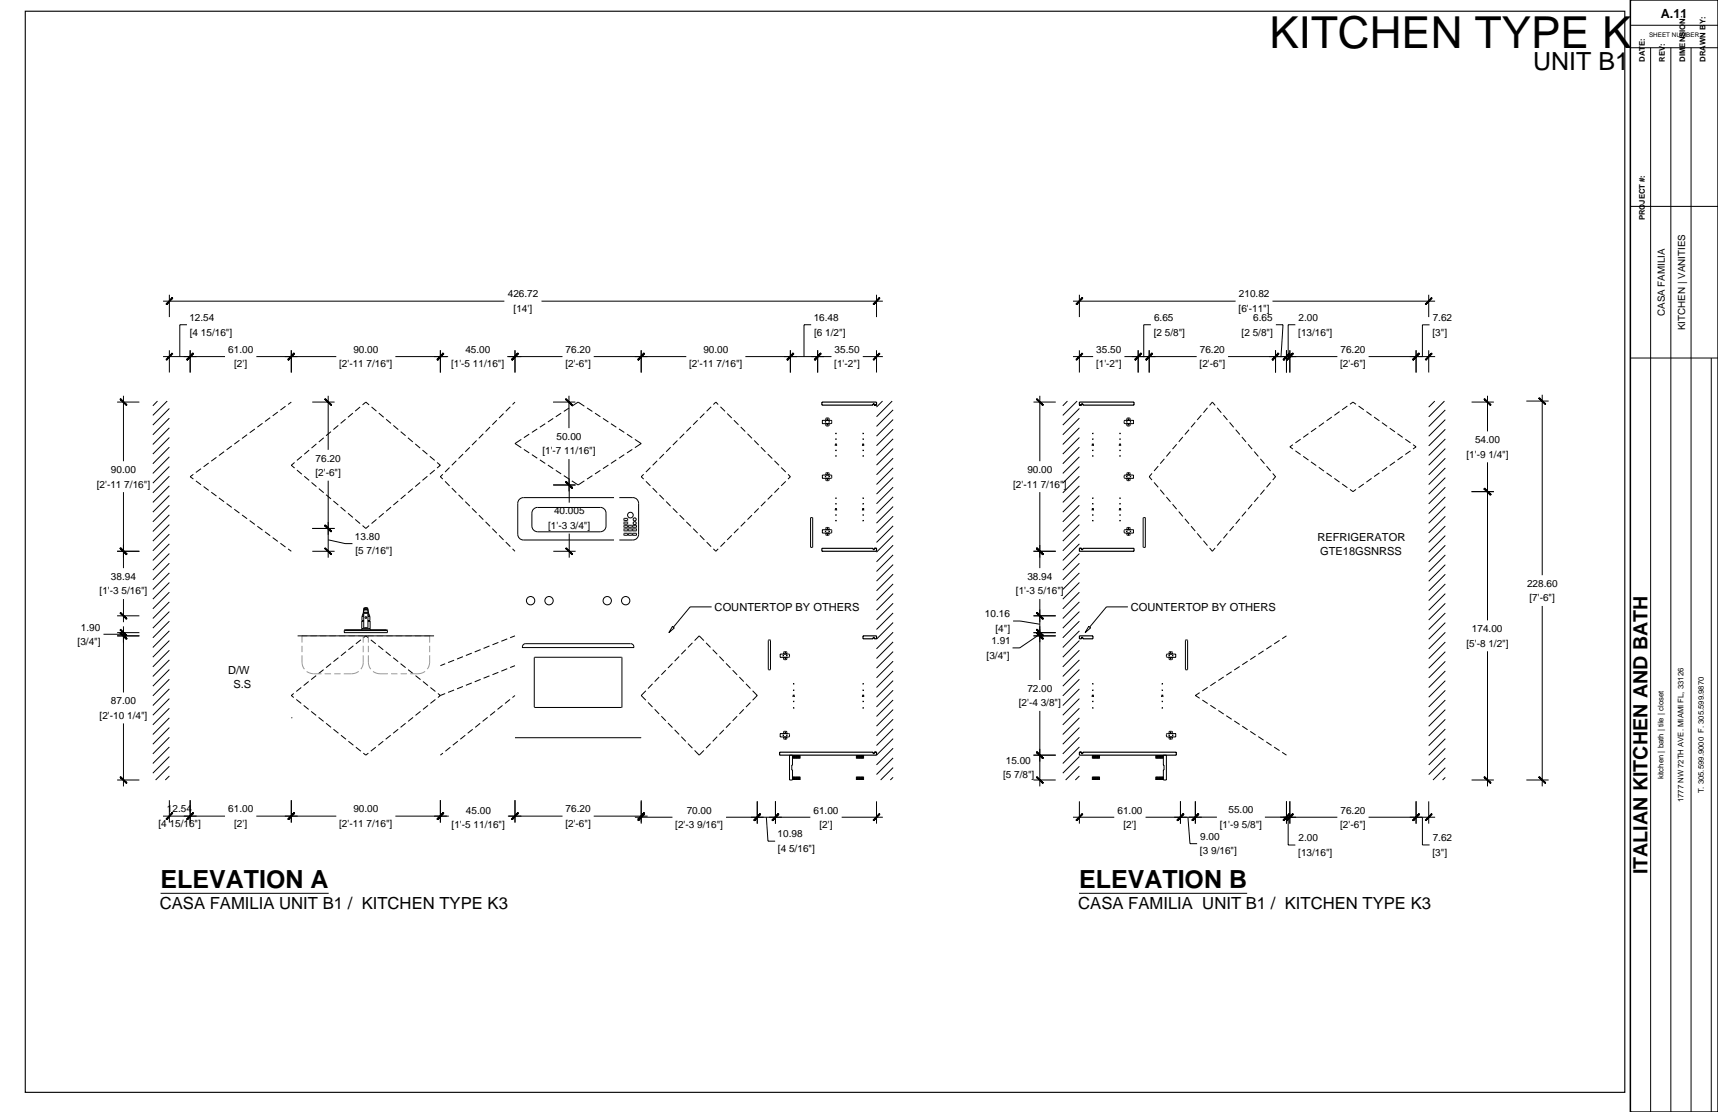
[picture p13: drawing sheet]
<svg xmlns="http://www.w3.org/2000/svg" width="432mm" height="279mm" viewBox="0 0 432 279" stroke-linecap="round" stroke-linejoin="round" font-family="sans-serif">
<defs><g id="words">
<text font-size="11.1" x="319" y="12.1">KITCHEN TYPE K3</text>
<g font-size="6.3">
<text x="385.3" y="17.5">UNIT B1</text>
<text x="40.4" y="223.1">ELEVATION A</text>
<text x="271.2" y="223.1">ELEVATION B</text>
</g>
<text font-size="4.9" x="414.1" y="219.7" transform="rotate(-90 414.1 219.7)">ITALIAN KITCHEN AND BATH</text>
<g font-size="4.2">
<text x="40.2" y="228.3">CASA FAMILIA UNIT B1 / KITCHEN TYPE K3</text>
<text x="271" y="228.3">CASA FAMILIA UNIT B1 / KITCHEN TYPE K3</text>
</g>
<text font-size="3.2" x="417.4" y="4.6">A.11</text>
<g font-size="2.8">
<text x="331.1" y="136">REFRIGERATOR</text>
<text x="331.8" y="139.4">GTE18GSNRSS</text>
<text x="179.6" y="153.5">COUNTERTOP BY OTHERS</text>
<text x="284.2" y="153.5">COUNTERTOP BY OTHERS</text>
<text x="57.4" y="169.4">D/W</text>
<text x="58.7" y="172.8">S.S</text>
</g>
<g font-size="2.5">
<text x="127.6" y="74.7">426.72</text>
<text x="311.4" y="74.7">210.82</text>
<text x="47.6" y="80.6">12.54</text>
<text x="129.1" y="78.4">[14']</text>
<text x="204.5" y="80.6">16.48</text>
<text x="290.1" y="80.6">6.65</text>
<text x="311.3" y="78.4">[6'-11&quot;]</text>
<text x="315" y="80.6">6.65</text>
<text x="326.4" y="80.6">2.00</text>
<text x="360.1" y="80.7">7.62</text>
<text x="418.5" y="79.4" transform="rotate(-90 418.5 79.4)">CASA FAMILIA</text>
<text x="423.5" y="83" transform="rotate(-90 423.5 83)">KITCHEN | VANITIES</text>
<text x="47.7" y="84.3">[4 15/16&quot;]</text>
<text x="57.4" y="88.7">61.00</text>
<text x="88.8" y="88.7">90.00</text>
<text x="117" y="88.7">45.00</text>
<text x="142.2" y="88.7">76.20</text>
<text x="176.8" y="88.7">90.00</text>
<text x="204.6" y="84.3">[6 1/2&quot;]</text>
<text x="209.8" y="88.7">35.50</text>
<text x="275.5" y="88.7">35.50</text>
<text x="290" y="84.3">[2 5/8&quot;]</text>
<text x="301.6" y="88.7">76.20</text>
<text x="312.1" y="84.3">[2 5/8&quot;]</text>
<text x="326.3" y="84.3">[13/16&quot;]</text>
<text x="336.9" y="88.7">76.20</text>
<text x="360" y="84.3">[3&quot;]</text>
<text x="58.9" y="92.3">[2']</text>
<text x="85.2" y="92.3">[2'-11 7/16&quot;]</text>
<text x="113.4" y="92.3">[1'-5 11/16&quot;]</text>
<text x="142.1" y="92.3">[2'-6&quot;]</text>
<text x="173.2" y="92.3">[2'-11 7/16&quot;]</text>
<text x="209.7" y="92.3">[1'-2&quot;]</text>
<text x="275.5" y="92.3">[1'-2&quot;]</text>
<text x="301.5" y="92.3">[2'-6&quot;]</text>
<text x="336.8" y="92.3">[2'-6&quot;]</text>
<text x="139.9" y="110.5">50.00</text>
<text x="370.7" y="111.3">54.00</text>
<text x="27.9" y="118.9">90.00</text>
<text x="79.3" y="119.6">[2'-6&quot;]</text>
<text x="79.3" y="116">76.20</text>
<text x="136.3" y="114.2">[1'-7 11/16&quot;]</text>
<text x="258.2" y="118.9">90.00</text>
<text x="368.6" y="115">[1'-9 1/4&quot;]</text>
<text x="24.3" y="122.5">[2'-11 7/16&quot;]</text>
<text x="254.7" y="122.5">[2'-11 7/16&quot;]</text>
<text x="139.3" y="129.2">40.005</text>
<text x="89.2" y="135.7">13.80</text>
<text x="137.8" y="132.9">[1'-3 3/4&quot;]</text>
<text x="89.3" y="139.3">[5 7/16&quot;]</text>
<text x="25" y="149.3">[1'-3 5/16&quot;]</text>
<text x="27.9" y="145.7">38.94</text>
<text x="255.4" y="149.3">[1'-3 5/16&quot;]</text>
<text x="258.2" y="145.7">38.94</text>
<text x="383.8" y="147.4">228.60</text>
<text x="247.6" y="155.1">10.16</text>
<text x="384.4" y="151.1">[7'-6&quot;]</text>
<text x="20.3" y="158.4">1.90</text>
<text x="249.2" y="161.8">1.91</text>
<text x="250.2" y="158.8">[4&quot;]</text>
<text x="370" y="158.8">174.00</text>
<text x="19.5" y="162.1">[3/4&quot;]</text>
<text x="248" y="165.5">[3/4&quot;]</text>
<text x="368.6" y="162.5">[5'-8 1/2&quot;]</text>
<text x="258.2" y="173.8">72.00</text>
<text x="27.9" y="176.9">87.00</text>
<text x="256.1" y="177.5">[2'-4 3/8&quot;]</text>
<text x="25" y="180.6">[2'-10 1/4&quot;]</text>
<text x="252.8" y="191.9">15.00</text>
<text x="252.1" y="195.6">[5 7/8&quot;]</text>
<text x="39.8" y="207.8">[4 15/16&quot;]</text>
<text x="42" y="204.1">12.54</text>
<text x="57.4" y="204.1">61.00</text>
<text x="58.9" y="207.8">[2']</text>
<text x="85.2" y="207.8">[2'-11 7/16&quot;]</text>
<text x="88.8" y="204.1">90.00</text>
<text x="113.5" y="208">[1'-5 11/16&quot;]</text>
<text x="117.1" y="204.4">45.00</text>
<text x="142.1" y="207.8">[2'-6&quot;]</text>
<text x="142.2" y="204.1">76.20</text>
<text x="169.7" y="208">[2'-3 9/16&quot;]</text>
<text x="172.6" y="204.4">70.00</text>
<text x="204.5" y="204.4">61.00</text>
<text x="206" y="208">[2']</text>
<text x="280.9" y="204.4">61.00</text>
<text x="282.3" y="208">[2']</text>
<text x="306.6" y="208">[1'-9 5/8&quot;]</text>
<text x="308.8" y="204.4">55.00</text>
<text x="336.8" y="208">[2'-6&quot;]</text>
<text x="336.9" y="204.4">76.20</text>
<text x="195.5" y="210.4">10.98</text>
<text x="195.5" y="214.1">[4 5/16&quot;]</text>
<text x="301.6" y="214.7">[3 9/16&quot;]</text>
<text x="301.7" y="211.1">9.00</text>
<text x="326.3" y="215.1">[13/16&quot;]</text>
<text x="326.4" y="211.4">2.00</text>
<text x="360" y="215">[3&quot;]</text>
<text x="360.1" y="211.4">7.62</text>
</g>
<g font-size="1.9">
<text x="413.4" y="15.5" transform="rotate(-90 413.4 15.5)">DATE:</text>
<text x="418.5" y="15.5" transform="rotate(-90 418.5 15.5)">REV:</text>
<text x="423.5" y="15.5" transform="rotate(-90 423.5 15.5)">DIMENSION:</text>
<text x="428.6" y="15.5" transform="rotate(-90 428.6 15.5)">DRAWN BY:</text>
<text x="413.4" y="55.4" transform="rotate(-90 413.4 55.4)">PROJECT #:</text>
<text x="418.1" y="195.8" transform="rotate(-90 418.1 195.8)">kitchen | bath | tile | closet</text>
<text x="423.2" y="201.6" transform="rotate(-90 423.2 201.6)">1777 NW 72TH AVE. MIAMI FL, 33126</text>
<text x="428.2" y="199.3" transform="rotate(-90 428.2 199.3)">T. 305.599.9000 F. 305.599.9870</text>
</g>
<text font-size="1.6" x="414.5" y="9.2">SHEET NUMBER</text>
</g></defs>
<g fill="none" stroke="#000" stroke-width=".25">
<path d="M41 75.7h85.8M42.6 74.1v5.6M136.1 75.7h85.8M220.3 74.1v5.6M269.7 75.7h40.9M271.3 74.1v5.6M319.8 75.7h40.9M359.1 74.1v5.6M31 99.4v16.5M41 89.6h15.6M42.6 88v5.6M47 81.6h-1.8v8"/>
<path d="M47.8 88v5.6M64.4 89.6h20.1M73.2 88v5.6M82.5 99.4v13.6M99.4 89.6h13.2M110.7 88v5.6M127.5 89.6h13.9M129.4 88v5.6M143 99.4v8.2M149.2 89.6h23.3M161.2 88v5.6M187.3 89.6h21.7"/>
<path d="M198.6 88v5.6M203.9 81.6h-1.8v8M205.5 88v5.6M216.9 89.6h5M220.3 88v5.6M261.3 99.4v16.5M269.7 89.6h5M271.3 88v5.6M282.6 89.6h18.2M286.1 88v5.6M288.8 88v5.6M289.3 81.6h-1.8v8"/>
<path d="M308.7 89.6h27.4M320.6 88v5.6M320.7 81.6h1.8l-.5 8M323.3 88v5.6M324.2 88v5.6M325.6 81.6h-1.8v8M344 89.6h16.7M355.9 88v5.6M359.1 88v5.6M359.3 81.6h-1.8v8M373.9 99.4v9M387.6 99.2v45.3"/>
<path d="M29.4 101h5.6M39.6 100.8l-1.2 1.2M42 100.8l-3.6 3.6M42.6 102.6l-4.2 4.2M42.6 105.1l-4.2 4.1M42.6 107.5l-4.2 4.2M42.6 109.9l-4.2 4.2M42.6 112.4l-4.2 4.1M42.6 114.8l-4.2 4.2M42.6 117.2l-4.2 4.2M42.6 119.7l-4.2 4.1M48.6 119.2l-.8 .6 .8 .6"/>
<path d="M50.5 117.8l-1.3 .9M52.5 116.3l-1.3 1M54.4 114.9l-1.3 1M56.3 113.5l-1.3 .9M58.3 112.1l-1.3 .9M60.2 110.6l-1.3 1M62.1 109.2l-1.3 1M64.1 107.8l-1.3 .9M66 106.4l-1.3 .9M67.9 104.9l-1.3 1M69.8 103.5l-1.3 1M71.8 102.1l-1.3 .9"/>
<path d="M73.2 101l-.8 .6M74 116.2l-.8 .7 .8 .7M74.6 118.1l1.3 1M75.9 114.7l-1.3 1M76.5 119.7l1.2 1M77.7 113.1l-1.2 1M78.5 101h5.6M79.5 111.5l-1.2 1.1M81.4 110l-1.3 1M83.2 108.5l-1.2 1M85 106.9l-1.2 1M86.8 105.3l-1.2 1.1"/>
<path d="M88.7 103.8l-1.2 1M90.5 102.3l-1.2 1M91.1 101.7l.8-.7 .9 .7M93.4 102.3l1.2 1M95.2 103.8l1.2 1M97 105.3l1.3 1.1M98.9 106.9l1.2 1M100.7 108.5l1.2 1M102.5 110l1.3 1M104.4 111.5l1.2 1.1M106.2 113.1l1.2 1M107.4 119.7l-1.2 1"/>
<path d="M108 114.7l1.3 1M109.3 118.1l-1.3 1M109.9 116.2l.8 .7-.8 .7M111.3 119.2l-.6 .6 .6 .6M113 117.5l-1.1 1.1M114.7 115.8l-1.1 1.1M116.4 114.1l-1.1 1.1M118.1 112.4l-1.2 1.1M119.8 110.7l-1.2 1.1M121.5 109l-1.1 1.1M123.2 107.3l-1.2 1.1M124.9 105.6l-1.2 1.1"/>
<path d="M126.6 103.9l-1.2 1.1M128.3 102.2l-1.2 1.1M129.4 101l-.6 .6M131 110.4l-1.6 1 1.6 1.1M131.7 112.9l1.3 .9M133 109.1l-1.3 .9M133.7 114.2l1.3 .9M135 107.8l-1.3 .8M135.7 115.5l1.3 .9M137 106.5l-1.3 .8M137.7 116.9l1.3 .9M139 101h5.6"/>
<path d="M139 105.1l-1.3 .9M139.7 118.2l1.3 .9M141 103.8l-1.3 .9M141.7 119.5l1.3 .9M143 115.3v8.2M143 102.5l-1.3 .9M143.7 102.1l1.6-1.1 1.6 1.1M147.6 102.5l1.3 .9M148.9 119.5l-1.3 .9M149.6 103.8l1.3 .9M150.9 118.2l-1.3 .9M151.6 105.1l1.3 .9"/>
<path d="M152.9 116.9l-1.3 .9M153.6 106.5l1.3 .8M154.9 115.5l-1.3 .9M155.6 107.8l1.3 .8M156.9 114.2l-1.3 .9M157.6 109.1l1.3 .9M158.9 112.9l-1.3 .9M159.6 110.4l1.6 1-1.6 1.1M161.8 119.2l-.6 .6 .6 .6M163.5 117.5l-1.2 1.1M165.2 115.8l-1.2 1.1M166.9 114.1l-1.2 1.1"/>
<path d="M168.6 112.4l-1.2 1.1M170.3 110.7l-1.2 1.1M172 109l-1.2 1.1M173.7 107.3l-1.2 1.1M175.3 105.6l-1.1 1.1M177 103.9l-1.1 1.1M178.7 102.2l-1.1 1.1M179.3 101.6l.6-.6 .6 .6M181.1 102.2l1.1 1.1M182.8 103.9l1.1 1.1M184.5 105.6l1.1 1.1M186.2 107.3l1.1 1.1"/>
<path d="M187.9 109l1.1 1.1M189.6 110.7l1.1 1.1M191.3 112.4l1.1 1.1M193 114.1l1.1 1.1M194.6 115.8l1.2 1.1M196.3 117.5l1.2 1.1M198.1 119.2l.5 .6-.5 .6M206.7 105.6h2.2l.2 .6-.2 .2h-2.2zM207.6 106.4l.2 .6M207.6 105.6l.2-.6 .5 .1 .1 .5M207.6 119l.2-.2h.4l.2 .2M207.6 119v.4"/>
<path d="M207.8 107h.4M208.4 106.4l-.2 .6M208.4 119v.4M209.9 111.7v.3M210 111.7l.1-.2 .2 .2M210.3 111.7v.3M216.8 111.7v.3M216.8 111.7l.1-.2 .2 .2M217.1 111.7v.3M221.8 100.8l-1.5 1.5M224.2 100.8l-3.9 3.9M224.5 103l-4.2 4.1"/>
<path d="M224.5 105.4l-4.2 4.2M224.5 107.8l-4.2 4.2M224.5 110.3l-4.2 4.1M224.5 112.7l-4.2 4.2M224.5 115.1l-4.2 4.2M224.5 117.6l-4.2 4.1M224.5 120l-4.2 4.1M259.8 101h5.5M268.3 100.8l-1.2 1.2M270.7 100.8l-3.6 3.6M271.3 102.6l-4.2 4.2M271.3 105.1l-4.2 4.1"/>
<path d="M271.3 107.5l-4.2 4.2M271.3 109.9l-4.2 4.2M271.3 112.4l-4.2 4.1M271.3 114.8l-4.2 4.2M271.3 117.2l-4.2 4.2M271.3 119.7l-4.2 4.1M274.5 111.7v.3M274.5 111.7l.2-.2 .1 .2M274.8 111.7v.3M281.3 111.7v.3M281.3 111.7l.2-.2 .2 .2M281.7 111.7v.3"/>
<path d="M282.5 105.8v.4M282.5 119.6v.4M282.6 105.8l.1-.2h2.2v.8h-2.1l-.2-.2M282.6 119.6l.2-.2h2.1v.8h-2.2M282.6 120l.2 .2M283.2 105.2v.4M283.2 106.4v.4M283.2 119v.4M283.2 106.8l.2 .2M283.2 105.2l.2-.2 .6 .1v.5M283.2 119l.2-.2 .6 .2M283.4 107h.4"/>
<path d="M284 106.4l-.2 .6M284 119v.4M289.5 119l-.7 .8 .7 .8M291.1 117.1l-1 1.2M292.7 115.3l-1.1 1.2M294.2 113.5l-1 1.2M295.7 111.6l-1 1.2M297.3 109.8l-1 1.2M298.9 108l-1.1 1.2M300.4 106.1l-1 1.3M301.9 104.3l-1 1.2M303.5 102.5l-1 1.2"/>
<path d="M304 101.9l.7-.9 .7 .9M305.9 102.5l1.1 1.2M307.5 104.3l1 1.2M309 106.1l1.1 1.3M310.6 108l1 1.2M312.1 109.8l1.1 1.2M313.7 111.6l1 1.2M315.2 113.5l1.1 1.2M316.8 115.3l1 1.2M318.3 117.1l1.1 1.2M319.9 119l.7 .8-.7 .8M325 111.7l-.8 .6 .8 .5"/>
<path d="M325.6 113.3l1.3 .9M326.9 110.4l-1.3 .9M327.6 114.7l1.3 .9M328.9 109l-1.3 .9M329.5 116.1l1.3 .9M330.8 107.6l-1.3 .9M331.5 117.4l1.3 1M332.8 106.2l-1.3 .9M333.4 118.8l1.3 .9M334.7 104.8l-1.3 .9M336.7 103.4l-1.3 1M338.6 102l-1.3 1"/>
<path d="M339.3 101.6l.8-.6 .7 .6M341.5 102l1.3 1M343.4 103.4l1.3 1M345.4 104.8l1.3 .9M346.7 118.8l-1.3 .9M347.3 106.2l1.3 .9M348.6 117.4l-1.3 1M349.3 107.6l1.3 .9M350.6 116.1l-1.3 .9M351.2 109l1.4 .9M352.6 114.7l-1.4 .9M353.2 110.4l1.3 .9"/>
<path d="M354.5 113.3l-1.3 .9M355.2 111.7l.7 .6-.7 .5M360.6 100.8l-1.5 1.5M363.1 100.8l-4 3.9M363.3 103l-4.2 4.2M363.3 105.4l-4.2 4.2M363.3 107.9l-4.2 4.1M363.3 110.3l-4.2 4.1M363.3 112.7l-4.2 4.2M363.3 115.1l-4.2 4.2M363.3 117.6l-4.2 4.2M369.9 101h5.6"/>
<path d="M373.9 116.2v39.7M383.6 100.8h5.6M29.4 138.5h5.6M31 123.7v19M42.6 122.1l-4.2 4.1M42.6 124.5l-4.2 4.2M42.6 126.9l-4.2 4.2M42.6 129.4l-4.2 4.1M42.6 131.8l-4.2 4.2M42.6 134.2l-4.2 4.2M42.6 136.7l-4.2 4.1M42.6 139.1l-4.2 4.2"/>
<path d="M49.2 120.8l1.3 1M51.2 122.3l1.3 .9M53.1 123.7l1.3 .9M55 125.1l1.3 1M57 126.5l1.3 1M58.9 128l1.3 .9M60.8 129.4l1.3 .9M62.8 130.8l1.3 1M64.7 132.2l1.3 1M66.6 133.6l1.3 1M68.5 135.1l1.3 .9M70.5 136.5l1.3 1"/>
<path d="M72.4 137.9l.8 .6M78.3 121.2l1.2 1.1M78.5 138.5h5.6M78.5 132.8h5.6M80.1 122.8l1.3 1M82 124.3l1.2 1M82.5 120.8v19.3M82.5 135.6l4.3 1h1.8M83.8 125.9l1.2 1M85.6 127.4l1.2 1.1M87.5 129l1.2 1M89.3 130.5l1.2 1.1"/>
<path d="M91.1 132.1l.8 .7 .9-.7M94.6 130.5l-1.2 1.1M96.4 129l-1.2 1M98.3 127.4l-1.3 1.1M100.1 125.9l-1.2 1M101.9 124.3l-1.2 1M103.8 122.8l-1.3 1M105.6 121.2l-1.2 1.1M111.9 120.9l1.1 1.2M113.6 122.6l1.1 1.2M115.3 124.3l1.1 1.2M116.9 126l1.2 1.2"/>
<path d="M118.6 127.7l1.2 1.2M120.4 129.4l1.1 1.2M122 131.1l1.2 1.1M123.7 132.8l1.2 1.2M125.4 134.5l1.2 1.2M127.1 136.2l1.2 1.2M128.8 137.9l.6 .6M135.1 133.6h15.8M135.1 133.6a1.43 1.43 0 0 1-1.4-1.4v-3.3a1.43 1.43 0 0 1 1.4-1.4h15.8a1.39 1.39 0 0 1 1.4 1.4v3.3a1.43 1.43 0 0 1-1.4 1.4M139 121.9h5.7M139.1 138.5h5.6M143.1 120.2v6.1"/>
<path d="M143.1 134.1v6M143.7 120.8l1.6 1.1 1.6-1.1M154.3 125h-22.7a1.43 1.43 0 0 0-1.5 1.5v7.7a1.43 1.43 0 0 0 1.5 1.5h22.7M155.7 125h3.4a1.43 1.43 0 0 1 1.4 1.5v7.8a1.43 1.43 0 0 1-1.4 1.4h-3.4M156.8 131.6h1M156.8 131.2v.4M156.8 130.3h1v.4h-1zM156.8 132h1v.5h-1zM156.8 134h1v.5h-1zM156.9 131.2h.8M156.9 132.9h.8M156.9 131.1l-.1 .1"/>
<path d="M156.9 132.9v.5h.9l-.1-.5M157.7 131.1l.1 .1M157.8 131.2v.4M158 132h.9v.5h-.9M158 134l.9 .1v.4h-.9M158 132.9h.8M158 132v.5M158 132.9v.5M158 134v.5M158.8 132.9l.1 .5h-.9M159.1 132h.9v.5h-.9zM159.1 134h.9v.5h-.9z"/>
<path d="M159.1 132.9h.8M159.1 132.9v.5h.9l-.1-.5M162.3 120.9l1.2 1.2M164 122.6l1.2 1.2M165.7 124.3l1.2 1.2M167.4 126l1.2 1.2M169.1 127.7l1.2 1.2M170.8 129.4l1.2 1.2M172.5 131.1l1.2 1.1M174.2 132.8l1.1 1.1M175.9 134.5l1.1 1.2M177.6 136.2l1.1 1.2"/>
<path d="M179.3 137.9l.6 .6 .6-.6M182.2 136.2l-1.1 1.2M183.9 134.5l-1.1 1.2M185.6 132.8l-1.1 1.1M187.3 131.1l-1.1 1.1M189 129.4l-1.1 1.2M190.7 127.7l-1.1 1.2M192.4 126l-1.1 1.2M194.1 124.3l-1.1 1.2M195.8 122.6l-1.2 1.2M197.5 120.9l-1.2 1.2M203.7 130.1v7.4"/>
<path d="M203.8 137.4l.4 .1M204.2 130l-.4 .1M204.2 130l.1 7.5M204.3 137.4l-.1 .1M207.6 133.1l.2-.6 .5 .1 .1 .5M207.6 133.9l.2 .6M207.6 120.2l.2 .6 .5-.1 .1-.5M207.8 134.5h.4M208.4 133.9l-.2 .6M208.9 120.2l.2-.6-.2-.2h-2.2v.8h2.2M209 133.3l.1 .4-.2 .2M209.1 133.3l-.2-.2h-2.2v.8h2.2"/>
<path d="M209.9 128.3l.2-.5 .2 .5M216.8 128.3l.1-.5 .2 .5M224.5 122.4l-4.2 4.2M224.5 124.8l-4.2 4.2M224.5 127.3l-4.2 4.1M224.5 129.7l-4.2 4.2M224.5 132.1l-4.2 4.2M224.5 134.6l-4.2 4.1M224.5 137l-4.2 4.2M224.5 139.4l-4.2 4.2M259.8 138.5h5.5M261.3 123.7v19"/>
<path d="M271.3 122.1l-4.2 4.1M271.3 124.5l-4.2 4.2M271.3 126.9l-4.2 4.2M271.3 129.4l-4.2 4.1M271.3 131.8l-4.2 4.2M271.3 134.2l-4.2 4.2M271.3 136.7l-4.2 4.1M271.3 139.1l-4.2 4.2M274.5 127.9v.4M274.5 127.9l.3-.1v.5M281.3 127.9v.4M281.3 127.9l.3-.1 .1 .5"/>
<path d="M282.5 133.3v.4M282.6 133.3l.2-.2h2.1v.8h-2.2M282.6 133.7l.2 .2M283.2 120.2v.4M283.2 132.7v.4M283.2 133.9v.4M283.2 132.7l.2-.2 .6 .1v.5M283.2 134.3l.2 .2M283.4 134.5h.4M284 133.9l-.2 .6M284 120.2l-.2 .6-.6-.2M287.3 137.5l.1-7.5 .5 .1v7.4"/>
<path d="M287.3 137.4h.6M290.1 121.2l1 1.2M291.6 123l1.1 1.3M293.2 124.9l1 1.2M294.7 126.7l1 1.2M296.3 128.5l1 1.3M297.8 130.4l1.1 1.2M299.4 132.2l1 1.2M300.9 134l1 1.3M302.5 135.9l1 1.2M304 137.7l.7 .8 .7-.8M307 135.9l-1.1 1.2"/>
<path d="M308.5 134l-1 1.3M310.1 132.2l-1.1 1.2M311.6 130.4l-1 1.2M313.2 128.5l-1.1 1.3M314.7 126.7l-1 1.2M316.3 124.9l-1.1 1.2M317.8 123l-1 1.3M319.4 121.2l-1.1 1.2M335.4 120.2l1.3 .9M337.3 121.6l1.3 .9M339.3 123l.8 .5 .7-.5M342.8 121.6l-1.3 .9"/>
<path d="M344.7 120.2l-1.3 .9M363.3 120l-4.2 4.2M363.3 122.4l-4.2 4.2M363.3 124.9l-4.2 4.1M363.3 127.3l-4.2 4.2M363.3 129.7l-4.2 4.2M363.3 132.2l-4.2 4.1M363.3 134.6l-4.2 4.1M363.3 137l-4.2 4.2M363.3 139.4l-4.2 4.2M369.9 123.5h5.6M26 159.4h5"/>
<path d="M29.4 159.8h5.6M29.4 154.7h5.6M29.4 159h5.6M31 150.5v5.8M31 157.4v16.6M42.6 141.5l-4.2 4.2M42.6 144l-4.2 4.1M42.6 146.4l-4.2 4.1M42.6 148.8l-4.2 4.2M42.6 151.2l-4.2 4.2M42.6 153.7l-4.2 4.1M42.6 156.1l-4.2 4.2"/>
<path d="M42.6 158.5l-4.2 4.2M74.8 159.8h34.3M86.5 158.4v.6h10.9v-.6M86.5 158.4h10.9M86.7 158.2h10.5l.2 .2M86.8 158.2l-.2 .2M91 154.9v1h.4M91 154.9h.4M91 157.9l-.2 .3M91 155.9v.2M91.4 152.9h1.1v4.9h-1.1zM91.4 156.1h-.5v1.8h2.1v-1.8h-.5"/>
<path d="M91.4 153.1l-.4 1.8M91.4 154.6l-.3 .3M91.4 154.3l-.2 .1M91.4 157.8h.1M91.4 153.3h1.1M91.4 153.2h1.1M91.4 152.8a.81 .81 0 0 1 1.1 0M91.4 153.9h1.1M91.4 154h1.1zM92.5 154.9h.5M92.5 153.1l.5 1.8M92.5 154.6l.3 .3"/>
<path d="M92.5 154.3l.3 .1M92.9 155.9v.2M93 154.9v1h-.5M93 157.9l.2 .3M129.4 159.8l-1.2 .4M178.9 152.5h-5.4l-4.3 5.1M224.5 141.9l-4.2 4.1M224.5 144.3l-4.2 4.1M224.5 146.7l-4.2 4.2M224.5 149.1l-4.2 4.2M224.5 151.6l-4.2 4.1M224.5 154l-4.2 4.2"/>
<path d="M224.5 156.4l-4.2 4.2M224.5 158.9l-4.2 4.1M254.6 156h1.8l4.9 .8M259.8 159.8h5.5M259.8 154.7h5.5M259.8 159h5.5M261.3 150.5v20.4M261.3 159.4l-5 3.4h-1.8M271.3 141.5l-4.2 4.2M271.3 144l-4.2 4.1M271.3 146.4l-4.2 4.1M271.3 148.8l-4.2 4.2"/>
<path d="M271.3 151.2l-4.2 4.2M271.3 153.7l-4.2 4.1M271.3 156.1l-4.2 4.2M271.3 158.5l-4.2 4.2M283.5 152.5h-5.4l-4.2 5.1M323.3 159.8l-1 .7M363.3 141.9l-4.2 4.1M363.3 144.3l-4.2 4.2M363.3 146.7l-4.2 4.2M363.3 149.2l-4.2 4.1M363.3 151.6l-4.2 4.2M363.3 154l-4.2 4.2"/>
<path d="M363.3 156.4l-4.2 4.2M363.3 158.9l-4.2 4.1M387.6 152.3v45.3M42.6 161l-4.2 4.1M42.6 163.4l-4.2 4.2M42.6 165.8l-4.2 4.2M42.6 168.2l-4.2 4.2M42.6 170.7l-4.2 4.1M42.6 173.1l-4.2 4.2M42.6 175.5l-4.2 4.2M42.6 178l-4.2 4.1M73.8 174.2l-.6 .6 .6 .5"/>
<path d="M74.5 175.7l1.2 1M75.7 172.7l-1.2 1M76.3 177.2l1.3 1M77.6 171.2l-1.3 1.1M78.2 178.8l1.3 .9M79.5 169.8l-1.3 1M81.3 168.3l-1.2 .9M83.2 166.8l-1.2 .9M85.1 165.2l-1.3 1M87 163.7l-1.3 1.1M88.8 162.3l-1.2 1M90.7 160.8l-1.2 1"/>
<path d="M91.3 160.3l.6-.5 .7 .5M93.2 160.8l1.2 1M95.1 162.3l1.2 1M96.9 163.7l1.3 1.1M98.8 165.2l1.3 1M100.7 166.8l1.2 .9M102.6 168.3l1.2 .9M104.4 169.8l1.3 1M105.7 178.8l-1.3 .9M106.3 171.2l1.3 1.1M107.6 177.2l-1.3 1M108.2 172.7l1.2 1"/>
<path d="M109.4 175.7l-1.2 1M110.1 174.2l.6 .6M110.7 174.8l-.6 .5M111.9 174.3l-1.2 .5M111.9 166.8l-1.2 .5M114.1 173.4l-1.5 .6M114.1 165.9l-1.5 .6M116.4 172.5l-1.5 .6M116.4 165l-1.5 .6M118.6 171.6l-1.5 .6M118.6 164.1l-1.5 .6M120.8 170.7l-1.5 .6"/>
<path d="M120.8 163.2l-1.5 .6M123 169.8l-1.5 .6M123 162.3l-1.5 .6M124.4 178.8l-1.2 .9M125.3 168.9l-1.5 .6M125.3 161.4l-1.5 .6M126.3 177.2l-1.2 1M127.5 168l-1.5 .6M127.5 160.5l-1.5 .6M128.2 175.7l-1.3 1M129.4 174.8l-.6 .5M129.4 167.3l-1.2 .4"/>
<path d="M131.5 162l.6-.3h26.4a.86 .86 0 0 1 .8 1h-28zM134.3 165.2h22v12.5h-22zM162.3 173.6l-1.1 1.2 1.1 1.1M162.9 176.5l1.1 1.2M164 171.8l-1.1 1.2M164.5 178.2l1.2 1.2M165.7 170.1l-1.2 1.2M166.2 180l1.1 1.1M167.3 168.4l-1.1 1.1M169 166.7l-1.1 1.1M170.7 165l-1.1 1.1M172.4 163.2l-1.2 1.2"/>
<path d="M174 161.5l-1.1 1.2M174.6 161l1.1-1.2 1.2 1.2M177.5 161.5l1.1 1.2M179.1 163.2l1.2 1.2M180.8 165l1.1 1.1M182.5 166.7l1.1 1.1M184.1 168.4l1.2 1.1M185.3 180l-1.2 1.1M185.8 170.1l1.1 1.2M186.9 178.2l-1.1 1.2M187.5 171.8l1.1 1.2M188.6 176.5l-1.1 1.2"/>
<path d="M189.2 173.6l1.1 1.2-1.1 1.1M193.1 160.9v7.3M193.1 160.9h.6v7.3h-.6M196.9 164v.3M196.9 165.2v.3M197 165.5l.1 .3 .7-.3M197 163.9l.1-.2 .6 .1 .1 .5M197.8 165.2v.3M198.2 165.1l.2-.2-.2-.6h-2.1v.9h2.1M199.3 175.1l.2-.5 .1 .5M216.8 175.1l.1-.5 .2 .5M224.5 161.3l-4.2 4.2"/>
<path d="M224.5 163.7l-4.2 4.2M224.5 166.1l-4.2 4.2M224.5 168.6l-4.2 4.1M224.5 171l-4.2 4.2M224.5 173.4l-4.2 4.2M224.5 175.9l-4.2 4.1M224.5 178.3l-4.2 4.2M261.3 178.6v19M271.3 161l-4.2 4.1M271.3 163.4l-4.2 4.2M271.3 165.8l-4.2 4.2M271.3 168.2l-4.2 4.2"/>
<path d="M271.3 170.7l-4.2 4.1M271.3 173.1l-4.2 4.2M271.3 175.5l-4.2 4.2M271.3 178l-4.2 4.1M274.5 174.8v.3M274.5 174.8l.3-.1v.4M292 174.8v.3M292 174.8l.2-.1 .1 .4M293.4 165.1l-.2-.6 .2-.2h2.1v.9h-2.1M293.8 165.5l.2 .2M293.8 165.2v.3M294 163.7l.6 .1 .1 .5"/>
<path d="M294 163.7l-.2 .2v.4M294.7 165.5l-.7 .3M294.7 165.2v.3M298 160.8l.5 .1-.1 7.4-.5-.1zM301.5 174l-1.1 .8 1.1 .7M302.2 175.9l1.3 .9M303.5 172.7l-1.3 .9M304.2 177.2l1.3 .9M305.5 171.4l-1.3 .9M306.2 178.5l1.4 .9M307.6 170.1l-1.4 .9M308.2 179.8l1.4 .9"/>
<path d="M309.6 168.8l-1.4 .9M311.6 167.5l-1.4 .8M313.6 166.2l-1.4 .8M315.6 164.8l-1.4 .9M317.6 163.5l-1.3 .9M319.6 162.2l-1.3 .9M321.6 160.9l-1.3 .9M363.3 161.3l-4.2 4.2M363.3 163.7l-4.2 4.2M363.3 166.2l-4.2 4.1M363.3 168.6l-4.2 4.2M363.3 171l-4.2 4.2"/>
<path d="M363.3 173.5l-4.2 4.1M363.3 175.9l-4.2 4.1M363.3 178.3l-4.2 4.2M373.9 163.6v34M29.4 196h5.6M31 181.8v15.8M42.6 180.4l-4.2 4.2M42.6 182.8l-4.2 4.2M42.6 185.3l-4.2 4.1M42.6 187.7l-4.2 4.1M42.6 190.1l-4.2 4.2M42.6 192.5l-3.5 3.5"/>
<path d="M42.6 195l-1 1M73.2 180.3h.1M80.1 180.3l1.2 1M82 181.7l1.2 1.1M83.8 183.2l1.3 1M85.7 184.7l1.3 1M87.6 186.2l1.2 1M89.5 187.7l1.2 1M91.3 189.2l.6 .5 .7-.5M94.4 187.7l-1.2 1M96.3 186.2l-1.2 1M98.2 184.7l-1.3 1"/>
<path d="M100.1 183.2l-1.3 1M101.9 181.7l-1.2 1.1M103.8 180.3l-1.2 1M111.3 189.2l-.6 .5M113.2 187.7l-1.2 1M115.1 186.2l-1.3 1M116.9 184.7l-1.2 1M118.8 183.2l-1.2 1M120.7 181.7l-1.3 1.1M122.6 180.3l-1.3 1M129.4 185.4h31.8M167.9 181.7l1.1 1.1"/>
<path d="M169.6 183.4l1.1 1.1M171.2 185.1l1.2 1.2M172.9 186.8l1.1 1.2M174.6 188.6l1.1 1.1 1.2-1.1M178.6 186.8l-1.1 1.2M180.3 185.1l-1.2 1.2M181.9 183.4l-1.1 1.1M183.6 181.7l-1.1 1.1M196.9 184v.3M196.9 185.2v.3M197 183.9l.1-.2 .6 .1 .1 .5M197 185.5l.1 .2 .7-.2"/>
<path d="M197.8 185.2v.3M198.4 184.9l-.2 .3h-2.1v-.9h2.1l.2 .2v.5M198.4 189.7h.8v2.5h-.2l.2 3.8h-.8zM199.3 189.7v.9M199.3 195.2v.8M199.4 189.7v.9M199.4 195.2v.8M199.5 189.7v.9M199.5 195.2v.8M199.6 189.7v.9M199.6 195.2v.8M199.7 189.7v.9"/>
<path d="M199.7 195.2v.8M199.8 189.7v.9M199.8 195.2v.8M199.9 189.7v.9M199.9 195.2v.8M200 189.7v.9M200 195.2v.8M200.1 189.7v.9M200.1 195.2v.8M200.2 189.7v.9M200.2 195.2v.8M200.3 189.7v.9"/>
<path d="M200.3 195.2v.8M200.4 189.7v.9M200.4 195.2v.8M200.5 189.7v.9M200.5 195.2v.8M200.6 189.7v.9M200.6 195.2v.8M200.7 189.7v.9M200.7 195.2v.8M200.8 189.7v.9M200.8 195.2v.8M200.9 189.7v.9"/>
<path d="M200.9 195.2v.8M201 189.7v.9M201 195.2v.8M201.1 189.7v.9M201.1 195.2v.8M215.2 189.7v.9M215.2 195.2v.8M215.3 189.7v.9M215.3 195.2v.8M215.4 189.7v.9M215.4 195.2v.8M215.5 189.7v.9"/>
<path d="M215.5 195.2v.8M215.6 189.7v.9M215.6 195.2v.8M215.7 189.7v.9M215.7 195.2v.8M215.8 189.7v.9M215.8 195.2v.8M215.9 189.7v.9M215.9 195.2v.8M216 189.7v.9M216 195.2v.8M216.1 189.7v.9"/>
<path d="M216.1 195.2v.8M216.2 189.7v.9M216.2 195.2v.8M216.3 189.7v.9M216.3 195.2v.8M216.4 189.7v.9M216.4 195.2v.8M216.5 189.7v.9M216.5 195.2v.8M216.6 189.7v.9M216.6 195.2v.8M216.7 189.7v.9"/>
<path d="M216.7 195.2v.8M216.8 189.7v.9M216.8 195.2v.8M216.9 189.7v.9M216.9 195.2v.8M217 189.7v.9M217 195.2v.8M224.5 180.7l-4.2 4.2M224.5 183.2l-4.2 4.1M224.5 185.6l-4.2 4.1M224.5 188l-4.2 4.2M224.5 190.4l-4.2 4.2"/>
<path d="M224.5 192.9l-3.2 3.1M224.5 195.3l-.7 .7M259.8 196h5.5M259.8 189.7h5.5M271.3 180.4l-4.2 4.2M271.3 182.8l-4.2 4.2M271.3 185.3l-4.2 4.1M271.3 187.7l-4.2 4.1M271.3 190.1l-4.2 4.2M271.3 192.5l-3.5 3.5M271.3 195l-1 1M274.6 189.7v.9"/>
<path d="M274.6 195.2v.8M274.7 189.7v.9M274.7 195.2v.8M274.8 189.7v.9M274.8 195.2v.8M275 189.7v.9M275 195.2v.8M275.1 189.7v.9M275.1 195.2v.8M275.3 189.7v.9M275.3 195.2v.8M275.4 189.7v.9"/>
<path d="M275.4 195.2v.8M275.5 189.7v.9M275.5 195.2v.8M275.7 189.7v.9M275.7 195.2v.8M275.8 189.7v.9M275.8 195.2v.8M275.9 189.7v.9M275.9 195.2v.8M276.1 189.7v.9M276.1 195.2v.8M276.2 189.7v.9"/>
<path d="M276.2 195.2v.8M276.4 189.7v.9M276.4 195.2v.8M290.5 189.7v.9M290.5 195.2v.8M290.6 189.7v.9M290.6 195.2v.8M290.7 189.7v.9M290.7 195.2v.8M290.8 189.7v.9M290.8 195.2v.8M290.9 189.7v.9"/>
<path d="M290.9 195.2v.8M291 189.7v.9M291 195.2v.8M291.1 189.7v.9M291.1 195.2v.8M291.2 189.7v.9M291.2 195.2v.8M291.3 189.7v.9M291.3 195.2v.8M291.4 189.7v.9M291.4 195.2v.8M291.5 189.7v.9"/>
<path d="M291.5 195.2v.8M291.6 189.7v.9M291.6 195.2v.8M291.7 189.7v.9M291.7 195.2v.8M291.8 189.7v.9M291.8 195.2v.8M291.9 189.7v.9M291.9 195.2v.8M292 189.7v.9M292 195.2v.8M292.1 189.7v.9"/>
<path d="M292.1 195.2v.8M292.2 189.7v.9M292.2 195.2v.8M292.3 189.7v.9M292.3 195.2v.8M292.4 189.7h.8v6.3h-.8v-2.5h.2zM293.2 184.9l.2 .3h2.1v-.9h-2.1l-.2 .7M293.8 185.5l.2 .2M293.8 185.2v.3M294 183.7l.6 .1 .1 .5M294 183.7l-.2 .6M294.7 185.5l-.7 .2"/>
<path d="M294.7 185.2v.3M310.2 181.1l1.4 .9M312.2 182.5l1.4 .8M314.2 183.8l1.4 .9M316.3 185.1l1.3 .9M318.3 186.4l1.3 .9M320.3 187.7l1.3 .9M322.3 189l1 .7M363.3 180.7l-4.2 4.2M363.3 183.2l-4.2 4.1M363.3 185.6l-4.2 4.2M363.3 188l-4.2 4.2"/>
<path d="M363.3 190.5l-4.2 4.1M363.3 192.9l-3.1 3.1M363.3 195.3l-.7 .7M369.9 196h5.6M383.6 196h5.6M41 205.1h15.6M42.6 201.1v5.6M47.8 201.1v5.6M64.4 205.1h20.1M73.2 201.1v5.6M99.4 205.1h13.4M110.7 201.1v5.6"/>
<path d="M127.7 205.1h13.7M129.4 201.1v5.6M149.2 205.1h13.6M159.6 205.3h9.4M161.2 201.1v5.8M182.5 205.3h21.2M190.3 201.3v5.6M192.6 205.3l.4 6h1.8M194.9 201.3v5.6M211.5 205.3h10.4M220.3 201.3v5.6M269.7 205.3h10.4"/>
<path d="M271.3 201.3v5.6M296.7 201.3v5.6M298.6 205.3l.5 6.7h1.8M300.4 201.3v5.6M305.9 205.3h-18M317.9 205.3h18.2M323.3 201.3v5.6M323.8 205.3v7h1.8M324.2 201.3v5.6M344 205.3h16.7M355.9 201.3v5.6M357.5 205.3v7h1.8"/>
<path d="M359.1 201.3v5.6M40.4 224.5h42.2M271.2 224.5h42.3"/>
<circle cx="207.5" cy="106" r=".07"/>
<circle cx="207.5" cy="119.8" r=".07"/>
<circle cx="208" cy="106.7" r=".07"/>
<circle cx="208" cy="105.3" r=".07"/>
<circle cx="208" cy="119.1" r=".07"/>
<circle cx="208.4" cy="106" r=".07"/>
<circle cx="208.4" cy="119.8" r=".07"/>
<circle cx="210.1" cy="108.9" r=".07"/>
<circle cx="210.1" cy="113.2" r=".07"/>
<circle cx="210.1" cy="111.7" r=".07"/>
<circle cx="210.1" cy="110.3" r=".07"/>
<circle cx="210.1" cy="114.6" r=".07"/>
<circle cx="216.9" cy="113.2" r=".07"/>
<circle cx="216.9" cy="108.9" r=".07"/>
<circle cx="216.9" cy="111.7" r=".07"/>
<circle cx="216.9" cy="114.6" r=".07"/>
<circle cx="216.9" cy="110.3" r=".07"/>
<circle cx="274.7" cy="110.3" r=".07"/>
<circle cx="274.7" cy="114.6" r=".07"/>
<circle cx="274.7" cy="108.9" r=".07"/>
<circle cx="274.7" cy="113.2" r=".07"/>
<circle cx="274.7" cy="111.7" r=".07"/>
<circle cx="281.5" cy="114.6" r=".07"/>
<circle cx="281.5" cy="110.3" r=".07"/>
<circle cx="281.5" cy="108.9" r=".07"/>
<circle cx="281.5" cy="113.2" r=".07"/>
<circle cx="281.5" cy="111.7" r=".07"/>
<circle cx="283.2" cy="106" r=".07"/>
<circle cx="283.2" cy="119.8" r=".07"/>
<circle cx="283.6" cy="106.7" r=".07"/>
<circle cx="283.6" cy="105.3" r=".07"/>
<circle cx="283.6" cy="119.1" r=".07"/>
<circle cx="284.1" cy="106" r=".07"/>
<circle cx="284.1" cy="119.8" r=".07"/>
<circle cx="158.4" cy="129.4" r=".71"/>
<circle cx="159.5" cy="130.5" r=".39"/>
<circle cx="159.5" cy="131.5" r=".39"/>
<circle cx="207.5" cy="133.5" r=".07"/>
<circle cx="208" cy="120.5" r=".07"/>
<circle cx="208" cy="134.2" r=".07"/>
<circle cx="208" cy="132.8" r=".07"/>
<circle cx="208.4" cy="133.5" r=".07"/>
<circle cx="210.1" cy="128" r=".07"/>
<circle cx="210.1" cy="130.8" r=".07"/>
<circle cx="210.1" cy="126.6" r=".07"/>
<circle cx="210.1" cy="129.4" r=".07"/>
<circle cx="210.1" cy="125.2" r=".07"/>
<circle cx="216.9" cy="128" r=".07"/>
<circle cx="216.9" cy="130.8" r=".07"/>
<circle cx="216.9" cy="126.6" r=".07"/>
<circle cx="216.9" cy="129.4" r=".07"/>
<circle cx="216.9" cy="125.2" r=".07"/>
<circle cx="274.7" cy="129.4" r=".07"/>
<circle cx="274.7" cy="125.2" r=".07"/>
<circle cx="274.7" cy="128" r=".07"/>
<circle cx="274.7" cy="130.8" r=".07"/>
<circle cx="274.7" cy="126.6" r=".07"/>
<circle cx="281.5" cy="125.2" r=".07"/>
<circle cx="281.5" cy="129.4" r=".07"/>
<circle cx="281.5" cy="128" r=".07"/>
<circle cx="281.5" cy="130.8" r=".07"/>
<circle cx="281.5" cy="126.6" r=".07"/>
<circle cx="283.2" cy="133.5" r=".07"/>
<circle cx="283.6" cy="132.8" r=".07"/>
<circle cx="283.6" cy="134.2" r=".07"/>
<circle cx="283.6" cy="120.5" r=".07"/>
<circle cx="284.1" cy="133.5" r=".07"/>
<circle cx="92" cy="155.2" r=".22"/>
<circle cx="133.4" cy="150.9" r="1.05"/>
<circle cx="138" cy="150.9" r="1.05"/>
<circle cx="152.6" cy="150.9" r="1.05"/>
<circle cx="157.3" cy="150.9" r="1.05"/>
<circle cx="196.9" cy="164.8" r=".07"/>
<circle cx="197.4" cy="165.4" r=".07"/>
<circle cx="197.4" cy="164" r=".07"/>
<circle cx="197.8" cy="164.8" r=".07"/>
<circle cx="199.5" cy="173.4" r=".07"/>
<circle cx="199.5" cy="171.8" r=".07"/>
<circle cx="199.5" cy="177.9" r=".07"/>
<circle cx="199.5" cy="174.8" r=".07"/>
<circle cx="199.5" cy="176.2" r=".07"/>
<circle cx="216.9" cy="173.4" r=".07"/>
<circle cx="216.9" cy="171.8" r=".07"/>
<circle cx="216.9" cy="177.9" r=".07"/>
<circle cx="216.9" cy="176.2" r=".07"/>
<circle cx="216.9" cy="174.8" r=".07"/>
<circle cx="274.7" cy="176.2" r=".07"/>
<circle cx="274.7" cy="174.8" r=".07"/>
<circle cx="274.7" cy="171.8" r=".07"/>
<circle cx="274.7" cy="173.4" r=".07"/>
<circle cx="274.7" cy="177.9" r=".07"/>
<circle cx="292.1" cy="174.8" r=".07"/>
<circle cx="292.1" cy="176.2" r=".07"/>
<circle cx="292.1" cy="177.9" r=".07"/>
<circle cx="292.1" cy="173.4" r=".07"/>
<circle cx="292.1" cy="171.8" r=".07"/>
<circle cx="293.8" cy="164.8" r=".07"/>
<circle cx="294.2" cy="165.4" r=".07"/>
<circle cx="294.2" cy="164" r=".07"/>
<circle cx="294.8" cy="164.8" r=".07"/>
<circle cx="196.9" cy="184.7" r=".07"/>
<circle cx="197.4" cy="184" r=".07"/>
<circle cx="197.4" cy="185.5" r=".07"/>
<circle cx="197.8" cy="184.7" r=".07"/>
<circle cx="293.8" cy="184.7" r=".07"/>
<circle cx="294.2" cy="185.5" r=".07"/>
<circle cx="294.2" cy="184" r=".07"/>
<circle cx="294.8" cy="184.7" r=".07"/>
</g>
<path d="M206.6 101h13.7v.8h-.5v-.3h-.4v.3h-12.8zM271.3 101h13.7v.8h-12.8v-.3h-.4v.3h-.5zM206.6 137.8h12.8v.3h.4v-.3h.5v.7h-13.7zM271.3 137.8h.5v.3h.4v-.3h12.8v.7h-13.7zM216.9 159.8h3.4v.7h-.5v-.3h-.4v.3h-2.5zM271.3 159.8h3.4v.7h-2.5v-.3h-.4v.3h-.5zM195.9 189h23.5v.3h.4v-.3h.5v.7h-24.4zM271.3 189h.5v.3h.4v-.3h23.5v.7h-24.4z" fill="none" stroke="#000" stroke-width=".3"/>
<g fill="#000" stroke="#000" stroke-width=".25">
<path d="M43.3 74.8l.2 .2zM43.3 74.8l-1.4 1.8zM43.5 75l-1.6 1.6zM43.3 74.8l-1.4 1.8zM41.7 76.4l.2 .2zM43.3 74.8l-1.6 1.6z" fill-rule="evenodd"/>
<path d="M219.4 76.4l.2 .2zM221 74.8l-1.4 1.8zM219.4 76.4l1.6-1.6zM221 74.8l-1.4 1.8zM221 74.8l.2 .2zM221.2 75l-1.6 1.6z" fill-rule="evenodd"/>
<path d="M272 74.8l.2 .2zM272 74.8l-1.4 1.8zM270.6 76.6l1.6-1.6zM272 74.8l-1.4 1.8zM270.4 76.4l.2 .2zM270.4 76.4l1.6-1.6z" fill-rule="evenodd"/>
<path d="M358.2 76.4l.2 .2zM359.8 74.8l-1.4 1.8zM358.2 76.4l1.6-1.6zM359.8 74.8l-1.4 1.8zM359.8 74.8l.2 .2zM360 75l-1.6 1.6z" fill-rule="evenodd"/>
<path d="M43.3 88.7l.2 .2zM43.3 88.7l-1.4 1.8zM43.5 88.9l-1.6 1.6zM43.3 88.7l-1.4 1.8zM41.7 90.3l.2 .2zM43.3 88.7l-1.6 1.6z" fill-rule="evenodd"/>
<path d="M46.9 90.3l.2 .2zM48.5 88.7l-1.4 1.8zM48.5 88.7l-1.6 1.6zM48.5 88.7l-1.4 1.8zM48.5 88.7l.2 .2zM47.1 90.5l1.6-1.6z" fill-rule="evenodd"/>
<path d="M48.5 88.7l.2 .2zM48.5 88.7l-1.4 1.8zM47.1 90.5l1.6-1.6zM48.5 88.7l-1.4 1.8zM46.9 90.3l.2 .2zM46.9 90.3l1.6-1.6z" fill-rule="evenodd"/>
<path d="M72.3 90.3l.2 .2zM73.9 88.7l-1.4 1.8zM73.9 88.7l-1.6 1.6zM73.9 88.7l-1.4 1.8zM73.9 88.7l.2 .2zM74.1 88.9l-1.6 1.6z" fill-rule="evenodd"/>
<path d="M73.9 88.7l.2 .2zM73.9 88.7l-1.4 1.8zM74.1 88.9l-1.6 1.6zM73.9 88.7l-1.4 1.8zM72.3 90.3l.2 .2zM73.9 88.7l-1.6 1.6z" fill-rule="evenodd"/>
<path d="M109.8 90.3l.2 .2zM111.4 88.7l-1.4 1.8zM111.4 88.7l-1.6 1.6zM111.4 88.7l-1.4 1.8zM111.4 88.7l.2 .2zM111.6 88.9l-1.6 1.6z" fill-rule="evenodd"/>
<path d="M111.4 88.7l.2 .2zM111.4 88.7l-1.4 1.8zM111.6 88.9l-1.6 1.6zM111.4 88.7l-1.4 1.8zM109.8 90.3l.2 .2zM111.4 88.7l-1.6 1.6z" fill-rule="evenodd"/>
<path d="M128.5 90.3l.2 .2zM130.2 88.7l-1.5 1.8zM130.2 88.7l-1.7 1.6zM130.2 88.7l-1.5 1.8zM130.2 88.7l.1 .2zM128.7 90.5l1.6-1.6z" fill-rule="evenodd"/>
<path d="M130.2 88.7l.1 .2zM130.2 88.7l-1.5 1.8zM128.7 90.5l1.6-1.6zM130.2 88.7l-1.5 1.8zM128.5 90.3l.2 .2zM130.2 88.7l-1.7 1.6z" fill-rule="evenodd"/>
<path d="M160.3 90.3l.1 .2zM161.9 88.7l-1.5 1.8zM161.9 88.7l-1.6 1.6zM161.9 88.7l-1.5 1.8zM161.9 88.7l.2 .2zM160.4 90.5l1.7-1.6z" fill-rule="evenodd"/>
<path d="M161.9 88.7l.2 .2zM161.9 88.7l-1.5 1.8zM160.4 90.5l1.7-1.6zM161.9 88.7l-1.5 1.8zM160.3 90.3l.1 .2zM161.9 88.7l-1.6 1.6z" fill-rule="evenodd"/>
<path d="M197.8 90.3l.1 .2zM199.4 88.7l-1.5 1.8zM199.4 88.7l-1.6 1.6zM199.4 88.7l-1.5 1.8zM199.4 88.7l.1 .2zM197.9 90.5l1.6-1.6z" fill-rule="evenodd"/>
<path d="M199.4 88.7l.1 .2zM199.4 88.7l-1.5 1.8zM197.9 90.5l1.6-1.6zM199.4 88.7l-1.5 1.8zM197.8 90.3l.1 .2zM197.8 90.3l1.6-1.6z" fill-rule="evenodd"/>
<path d="M204.6 90.3l.2 .2zM206.2 88.7l-1.4 1.8zM206.2 88.7l-1.6 1.6zM206.2 88.7l-1.4 1.8zM206.2 88.7l.2 .2zM206.4 88.9l-1.6 1.6z" fill-rule="evenodd"/>
<path d="M206.2 88.7l.2 .2zM206.2 88.7l-1.4 1.8zM206.4 88.9l-1.6 1.6zM206.2 88.7l-1.4 1.8zM204.6 90.3l.2 .2zM206.2 88.7l-1.6 1.6z" fill-rule="evenodd"/>
<path d="M219.4 90.3l.2 .2zM221 88.7l-1.4 1.8zM221 88.7l-1.6 1.6zM221 88.7l-1.4 1.8zM221 88.7l.2 .2zM221.2 88.9l-1.6 1.6z" fill-rule="evenodd"/>
<path d="M272 88.7l.2 .2zM272 88.7l-1.4 1.8zM270.6 90.5l1.6-1.6zM272 88.7l-1.4 1.8zM270.4 90.3l.2 .2zM270.4 90.3l1.6-1.6z" fill-rule="evenodd"/>
<path d="M285.2 90.3l.2 .2zM286.8 88.7l-1.4 1.8zM286.8 88.7l-1.6 1.6zM286.8 88.7l-1.4 1.8zM286.8 88.7l.2 .2zM287 88.9l-1.6 1.6z" fill-rule="evenodd"/>
<path d="M286.8 88.7l.2 .2zM286.8 88.7l-1.4 1.8zM287 88.9l-1.6 1.6zM286.8 88.7l-1.4 1.8zM285.2 90.3l.2 .2zM286.8 88.7l-1.6 1.6z" fill-rule="evenodd"/>
<path d="M288 90.3l.1 .2zM289.6 88.7l-1.5 1.8zM289.6 88.7l-1.6 1.6zM289.6 88.7l-1.5 1.8zM289.6 88.7l.1 .2zM288.1 90.5l1.6-1.6z" fill-rule="evenodd"/>
<path d="M289.6 88.7l.1 .2zM289.6 88.7l-1.5 1.8zM288.1 90.5l1.6-1.6zM289.6 88.7l-1.5 1.8zM288 90.3l.1 .2zM288 90.3l1.6-1.6z" fill-rule="evenodd"/>
<path d="M319.7 90.3l.2 .2zM321.3 88.7l-1.4 1.8zM321.3 88.7l-1.6 1.6zM321.3 88.7l-1.4 1.8zM321.3 88.7l.2 .2zM321.5 88.9l-1.6 1.6z" fill-rule="evenodd"/>
<path d="M321.3 88.7l.2 .2zM321.3 88.7l-1.4 1.8zM321.5 88.9l-1.6 1.6zM321.3 88.7l-1.4 1.8zM319.7 90.3l.2 .2zM321.3 88.7l-1.6 1.6z" fill-rule="evenodd"/>
<path d="M322.5 90.3l.1 .2zM324.1 88.7l-1.5 1.8zM324.1 88.7l-1.6 1.6zM324.1 88.7l-1.5 1.8zM324.1 88.7l.1 .2zM324.2 88.9l-1.6 1.6z" fill-rule="evenodd"/>
<path d="M322.5 90.3l.1 .2zM324.1 88.7l-1.5 1.8zM324.1 88.7l-1.6 1.6zM324.1 88.7l-1.5 1.8zM324.1 88.7l.1 .2zM324.2 88.9l-1.6 1.6z" fill-rule="evenodd"/>
<path d="M324.9 88.7l.2 .2zM324.9 88.7l-1.4 1.8zM323.5 90.5l1.6-1.6zM324.9 88.7l-1.4 1.8zM323.3 90.3l.2 .2zM324.9 88.7l-1.6 1.6z" fill-rule="evenodd"/>
<path d="M324.9 88.7l.2 .2zM324.9 88.7l-1.4 1.8zM323.5 90.5l1.6-1.6zM324.9 88.7l-1.4 1.8zM323.3 90.3l.2 .2zM324.9 88.7l-1.6 1.6z" fill-rule="evenodd"/>
<path d="M355 90.3l.2 .2zM356.6 88.7l-1.4 1.8zM356.6 88.7l-1.6 1.6zM356.6 88.7l-1.4 1.8zM356.6 88.7l.2 .2zM356.8 88.9l-1.6 1.6z" fill-rule="evenodd"/>
<path d="M356.6 88.7l.2 .2zM356.6 88.7l-1.4 1.8zM355.2 90.5l1.6-1.6zM356.6 88.7l-1.4 1.8zM355 90.3l.2 .2zM356.6 88.7l-1.6 1.6z" fill-rule="evenodd"/>
<path d="M358.2 90.3l.2 .2zM359.8 88.7l-1.4 1.8zM358.2 90.3l1.6-1.6zM359.8 88.7l-1.4 1.8zM359.8 88.7l.2 .2zM360 88.9l-1.6 1.6z" fill-rule="evenodd"/>
<path d="M31.7 101.9l.2-.2zM30.2 100.3l1.7 1.4zM30.2 100.3l1.5 1.6zM30.2 100.3l1.7 1.4zM30.3 100.1l-.1 .2zM30.3 100.1l1.6 1.6z" fill-rule="evenodd"/>
<path d="M83.2 101.9l.2-.2zM81.6 100.3l1.8 1.4zM81.6 100.3l1.6 1.6zM81.6 100.3l1.8 1.4zM81.8 100.1l-.2 .2zM81.8 100.1l1.6 1.6z" fill-rule="evenodd"/>
<path d="M143.7 101.9l.2-.2zM142.1 100.3l1.8 1.4zM142.1 100.3l1.6 1.6zM142.1 100.3l1.8 1.4zM142.1 100.3l.2-.2zM142.3 100.1l1.6 1.6z" fill-rule="evenodd"/>
<path d="M262.1 101.9l.1-.2zM260.5 100.3l1.7 1.4zM260.5 100.3l1.6 1.6zM260.5 100.3l1.7 1.4zM260.5 100.3l.1-.2zM260.6 100.1l1.6 1.6z" fill-rule="evenodd"/>
<path d="M374.6 101.9l.2-.2zM373 100.3l1.8 1.4zM373 100.3l1.6 1.6zM373 100.3l1.8 1.4zM373.1 100.1l-.1 .2zM373.1 100.1l1.7 1.6z" fill-rule="evenodd"/>
<path d="M388.3 101.7l.2-.2zM386.7 100.1l1.8 1.4zM386.7 100.1l1.6 1.6zM386.7 100.1l1.8 1.4zM386.9 99.9l-.2 .2zM386.9 99.9l1.6 1.6z" fill-rule="evenodd"/>
<path d="M30.3 137.6l-.1 .2zM30.2 137.8l1.7 1.4zM30.3 137.6l1.6 1.6zM30.2 137.8l1.7 1.4zM31.9 139.2l-.2 .2zM30.2 137.8l1.5 1.6z" fill-rule="evenodd"/>
<path d="M31.9 139.2l-.2 .2zM30.2 137.8l1.7 1.4zM30.2 137.8l1.5 1.6zM30.2 137.8l1.7 1.4zM30.3 137.6l-.1 .2zM30.3 137.6l1.6 1.6z" fill-rule="evenodd"/>
<path d="M81.8 137.6l-.2 .2zM81.6 137.8l1.8 1.4zM81.8 137.6l1.6 1.6zM81.6 137.8l1.8 1.4zM83.4 139.2l-.2 .2zM81.6 137.8l1.6 1.6z" fill-rule="evenodd"/>
<path d="M81.8 131.9l-.2 .2zM81.6 132.1l1.8 1.4zM81.8 131.9l1.6 1.6zM81.6 132.1l1.8 1.4zM83.4 133.5l-.2 .1zM81.6 132.1l1.6 1.5z" fill-rule="evenodd"/>
<path d="M83.4 133.5l-.2 .1zM81.6 132.1l1.8 1.4zM81.6 132.1l1.6 1.5zM81.6 132.1l1.8 1.4zM81.8 131.9l-.2 .2zM81.8 131.9l1.6 1.6z" fill-rule="evenodd"/>
<path d="M142.3 121l-.2 .1zM142.1 121.1l1.8 1.5zM142.3 121l1.6 1.6zM142.1 121.1l1.8 1.5zM143.9 122.6l-.2 .1zM142.1 121.1l1.6 1.6z" fill-rule="evenodd"/>
<path d="M142.3 137.6l-.1 .2zM142.2 137.8l1.8 1.4zM142.3 137.6l1.7 1.6zM142.2 137.8l1.8 1.4zM144 139.2l-.2 .2zM142.2 137.8l1.6 1.6z" fill-rule="evenodd"/>
<path d="M143.8 122.7l.2-.1zM142.2 121.1l1.8 1.5zM142.2 121.1l1.6 1.6zM142.2 121.1l1.8 1.5zM142.2 121.1l.1-.1zM142.3 121l1.7 1.6z" fill-rule="evenodd"/>
<path d="M260.5 137.8l.1-.2zM260.5 137.8l1.7 1.4zM260.6 137.6l1.6 1.6zM260.5 137.8l1.7 1.4zM262.1 139.4l.1-.2zM260.5 137.8l1.6 1.6z" fill-rule="evenodd"/>
<path d="M262.1 139.4l.1-.2zM260.5 137.8l1.7 1.4zM260.5 137.8l1.6 1.6zM260.5 137.8l1.7 1.4zM260.5 137.8l.1-.2zM260.6 137.6l1.6 1.6z" fill-rule="evenodd"/>
<path d="M373.1 122.6l-.1 .2zM373 122.8l1.8 1.4zM373.1 122.6l1.7 1.6zM373 122.8l1.8 1.4zM374.6 124.4l.2-.2zM373 122.8l1.6 1.6z" fill-rule="evenodd"/>
<path d="M374.6 124.4l.2-.2zM373 122.8l1.8 1.4zM373 122.8l1.6 1.6zM373 122.8l1.8 1.4zM373 122.8l.1-.2zM373.1 122.6l1.7 1.6z" fill-rule="evenodd"/>
<path d="M30.3 153.8l-.1 .2zM30.2 154l1.7 1.4zM30.3 153.8l1.6 1.6zM30.2 154l1.7 1.4zM31.7 155.6l.2-.2zM30.2 154l1.5 1.6z" fill-rule="evenodd"/>
<path d="M30.3 158.1l-.1 .1zM30.2 158.2l1.7 1.5zM30.3 158.1l1.6 1.6zM30.2 158.2l1.7 1.5zM31.7 159.9l.2-.2zM30.2 158.2l1.5 1.7z" fill-rule="evenodd"/>
<path d="M168.1 159l1.4-1.2zM169 157.4l-.9 1.6zM169 157.4l.5 .4z" fill-rule="evenodd"/>
<path d="M260.5 158.2l.1-.1zM260.5 158.2l1.7 1.5zM260.6 158.1l1.6 1.6zM260.5 158.2l1.7 1.5zM262.1 159.9l.1-.2zM260.5 158.2l1.6 1.7z" fill-rule="evenodd"/>
<path d="M260.5 158.2l.1-.1zM260.5 158.2l1.7 1.5zM260.6 158.1l1.6 1.6zM260.5 158.2l1.7 1.5zM262.1 159.9l.1-.2zM260.5 158.2l1.6 1.7z" fill-rule="evenodd"/>
<path d="M260.5 154l.1-.2zM260.5 154l1.7 1.4zM260.6 153.8l1.6 1.6zM260.5 154l1.7 1.4zM262.1 155.6l.1-.2zM260.5 154l1.6 1.6z" fill-rule="evenodd"/>
<path d="M262.1 155.6l.1-.2zM260.5 154l1.7 1.4zM260.5 154l1.6 1.6zM260.5 154l1.7 1.4zM260.5 154l.1-.2zM260.6 153.8l1.6 1.6z" fill-rule="evenodd"/>
<path d="M272.7 159l1.4-1.2zM273.6 157.4l-.9 1.6zM273.6 157.4l.5 .4z" fill-rule="evenodd"/>
<path d="M31.9 160.5l-.2 .1zM30.2 159l1.7 1.5zM30.2 159l1.5 1.6zM30.2 159l1.7 1.5zM30.3 158.9l-.1 .1zM30.3 158.9l1.6 1.6z" fill-rule="evenodd"/>
<path d="M31.9 160.5l-.2 .1zM30.2 159l1.7 1.5zM30.2 159l1.5 1.6zM30.2 159l1.7 1.5zM30.3 158.9l-.1 .1zM30.3 158.9l1.6 1.6z" fill-rule="evenodd"/>
<path d="M262.1 160.6l.1-.1zM260.5 159l1.7 1.5zM260.5 159l1.6 1.6zM260.5 159l1.7 1.5zM260.5 159l.1-.1zM260.6 158.9l1.6 1.6z" fill-rule="evenodd"/>
<path d="M262.1 160.6l.1-.1zM260.5 159l1.7 1.5zM260.5 159l1.6 1.6zM260.5 159l1.7 1.5zM260.5 159l.1-.1zM260.6 158.9l1.6 1.6z" fill-rule="evenodd"/>
<path d="M30.2 195.3l.1-.2zM30.2 195.3l1.7 1.4zM30.3 195.1l1.6 1.6zM30.2 195.3l1.7 1.4zM31.7 196.9l.2-.2zM30.2 195.3l1.5 1.6z" fill-rule="evenodd"/>
<path d="M260.5 195.3l.1-.2zM260.5 195.3l1.7 1.4zM260.6 195.1l1.6 1.6zM260.5 195.3l1.7 1.4zM262.1 196.9l.1-.2zM260.5 195.3l1.6 1.6z" fill-rule="evenodd"/>
<path d="M260.5 189l.1-.2zM260.5 189l1.7 1.5zM260.6 188.8l1.6 1.7zM260.5 189l1.7 1.5zM262.1 190.6l.1-.1zM260.5 189l1.6 1.6z" fill-rule="evenodd"/>
<path d="M262.1 190.6l.1-.1zM260.5 189l1.7 1.5zM260.5 189l1.6 1.6zM260.5 189l1.7 1.5zM260.5 189l.1-.2zM260.6 188.8l1.6 1.7z" fill-rule="evenodd"/>
<path d="M373.1 195.1l-.1 .2zM373 195.3l1.8 1.4zM373.1 195.1l1.7 1.6zM373 195.3l1.8 1.4zM374.6 196.9l.2-.2zM373 195.3l1.6 1.6z" fill-rule="evenodd"/>
<path d="M386.9 195.1l-.2 .2zM386.7 195.3l1.8 1.4zM386.9 195.1l1.6 1.6zM386.7 195.3l1.8 1.4zM388.3 196.9l.2-.2zM386.7 195.3l1.6 1.6z" fill-rule="evenodd"/>
<path d="M43.3 204.2l.2 .1zM43.3 204.2l-1.4 1.8zM43.5 204.3l-1.6 1.7zM43.3 204.2l-1.4 1.8zM41.7 205.8l.2 .2zM43.3 204.2l-1.6 1.6z" fill-rule="evenodd"/>
<path d="M46.9 205.8l.2 .2zM48.5 204.2l-1.4 1.8zM48.5 204.2l-1.6 1.6zM48.5 204.2l-1.4 1.8zM48.5 204.2l.2 .1zM48.7 204.3l-1.6 1.7z" fill-rule="evenodd"/>
<path d="M48.5 204.2l.2 .1zM48.5 204.2l-1.4 1.8zM48.7 204.3l-1.6 1.7zM48.5 204.2l-1.4 1.8zM46.9 205.8l.2 .2zM48.5 204.2l-1.6 1.6z" fill-rule="evenodd"/>
<path d="M72.3 205.8l.2 .2zM73.9 204.2l-1.4 1.8zM73.9 204.2l-1.6 1.6zM73.9 204.2l-1.4 1.8zM73.9 204.2l.2 .1zM74.1 204.3l-1.6 1.7z" fill-rule="evenodd"/>
<path d="M73.9 204.2l.2 .1zM73.9 204.2l-1.4 1.8zM74.1 204.3l-1.6 1.7zM73.9 204.2l-1.4 1.8zM72.3 205.8l.2 .2zM73.9 204.2l-1.6 1.6z" fill-rule="evenodd"/>
<path d="M109.8 205.8l.2 .2zM111.4 204.2l-1.4 1.8zM111.4 204.2l-1.6 1.6zM111.4 204.2l-1.4 1.8zM111.4 204.2l.2 .1zM111.6 204.3l-1.6 1.7z" fill-rule="evenodd"/>
<path d="M111.4 204.2l.2 .1zM111.4 204.2l-1.4 1.8zM111.6 204.3l-1.6 1.7zM111.4 204.2l-1.4 1.8zM109.8 205.8l.2 .2zM111.4 204.2l-1.6 1.6z" fill-rule="evenodd"/>
<path d="M128.5 205.8l.2 .2zM130.2 204.2l-1.5 1.8zM130.2 204.2l-1.7 1.6zM130.2 204.2l-1.5 1.8zM130.2 204.2l.1 .1zM128.7 206l1.6-1.7z" fill-rule="evenodd"/>
<path d="M130.2 204.2l.1 .1zM130.2 204.2l-1.5 1.8zM128.7 206l1.6-1.7zM130.2 204.2l-1.5 1.8zM128.5 205.8l.2 .2zM130.2 204.2l-1.7 1.6z" fill-rule="evenodd"/>
<path d="M160.3 205.8l.1 .2zM161.9 204.2l-1.5 1.8zM161.9 204.2l-1.6 1.6zM161.9 204.2l-1.5 1.8zM161.9 204.2l.2 .1zM162.1 204.3l-1.7 1.7z" fill-rule="evenodd"/>
<path d="M161.9 204.4l.2 .2zM161.9 204.4l-1.5 1.8zM160.4 206.2l1.7-1.6zM161.9 204.4l-1.5 1.8zM160.3 206.1l.1 .1zM161.9 204.4l-1.6 1.7z" fill-rule="evenodd"/>
<path d="M189.4 206.1l.2 .1zM191 204.4l-1.4 1.8zM191 204.4l-1.6 1.7zM191 204.4l-1.4 1.8zM191 204.4l.2 .2zM191.2 204.6l-1.6 1.6z" fill-rule="evenodd"/>
<path d="M191 204.4l.2 .2zM191 204.4l-1.4 1.8zM191.2 204.6l-1.6 1.6zM191 204.4l-1.4 1.8zM189.4 206.1l.2 .1zM191 204.4l-1.6 1.7z" fill-rule="evenodd"/>
<path d="M194 206.1l.2 .1zM195.6 204.4l-1.4 1.8zM195.6 204.4l-1.6 1.7zM195.6 204.4l-1.4 1.8zM195.6 204.4l.2 .2zM195.8 204.6l-1.6 1.6z" fill-rule="evenodd"/>
<path d="M195.6 204.4l.2 .2zM195.6 204.4l-1.4 1.8zM195.8 204.6l-1.6 1.6zM195.6 204.4l-1.4 1.8zM194 206.1l.2 .1zM195.6 204.4l-1.6 1.7z" fill-rule="evenodd"/>
<path d="M219.4 206.1l.2 .1zM221 204.4l-1.4 1.8zM221 204.4l-1.6 1.7zM221 204.4l-1.4 1.8zM221 204.4l.2 .2zM221.2 204.6l-1.6 1.6z" fill-rule="evenodd"/>
<path d="M272 204.4l.2 .2zM272 204.4l-1.4 1.8zM272.2 204.6l-1.6 1.6zM272 204.4l-1.4 1.8zM270.4 206.1l.2 .1zM272 204.4l-1.6 1.7z" fill-rule="evenodd"/>
<path d="M295.8 206.1l.2 .1zM297.4 204.4l-1.4 1.8zM297.4 204.4l-1.6 1.7zM297.4 204.4l-1.4 1.8zM297.4 204.4l.2 .2zM297.6 204.6l-1.6 1.6z" fill-rule="evenodd"/>
<path d="M297.4 204.4l.2 .2zM297.4 204.4l-1.4 1.8zM297.6 204.6l-1.6 1.6zM297.4 204.4l-1.4 1.8zM295.8 206.1l.2 .1zM297.4 204.4l-1.6 1.7z" fill-rule="evenodd"/>
<path d="M299.6 206.1l.1 .1zM301.2 204.4l-1.5 1.8zM301.2 204.4l-1.6 1.7zM301.2 204.4l-1.5 1.8zM301.2 204.4l.1 .2zM301.3 204.6l-1.6 1.6z" fill-rule="evenodd"/>
<path d="M301.2 204.4l.1 .2zM301.2 204.4l-1.5 1.8zM299.7 206.2l1.6-1.6zM301.2 204.4l-1.5 1.8zM299.6 206l.1 .2zM299.6 206l1.6-1.6z" fill-rule="evenodd"/>
<path d="M322.5 206l.1 .2zM324.1 204.4l-1.5 1.8zM324.1 204.4l-1.6 1.6zM324.1 204.4l-1.5 1.8zM324.1 204.4l.1 .2zM324.2 204.6l-1.6 1.6z" fill-rule="evenodd"/>
<path d="M322.5 206.1l.1 .1zM324.1 204.4l-1.5 1.8zM324.1 204.4l-1.6 1.7zM324.1 204.4l-1.5 1.8zM324.1 204.4l.1 .2zM324.2 204.6l-1.6 1.6z" fill-rule="evenodd"/>
<path d="M324.9 204.4l.2 .2zM324.9 204.4l-1.4 1.8zM323.5 206.2l1.6-1.6zM324.9 204.4l-1.4 1.8zM323.3 206.1l.2 .1zM324.9 204.4l-1.6 1.7z" fill-rule="evenodd"/>
<path d="M324.9 204.4l.2 .2zM324.9 204.4l-1.4 1.8zM323.5 206.2l1.6-1.6zM324.9 204.4l-1.4 1.8zM323.3 206.1l.2 .1zM324.9 204.4l-1.6 1.7z" fill-rule="evenodd"/>
<path d="M355 206.1l.2 .1zM356.6 204.4l-1.4 1.8zM356.6 204.4l-1.6 1.7zM356.6 204.4l-1.4 1.8zM356.6 204.4l.2 .2zM356.8 204.6l-1.6 1.6z" fill-rule="evenodd"/>
<path d="M356.6 204.4l.2 .2zM356.6 204.4l-1.4 1.8zM355.2 206.2l1.6-1.6zM356.6 204.4l-1.4 1.8zM355 206.1l.2 .1zM356.6 204.4l-1.6 1.7z" fill-rule="evenodd"/>
<path d="M358.2 206.1l.2 .1zM359.8 204.4l-1.4 1.8zM359.8 204.4l-1.6 1.7zM359.8 204.4l-1.4 1.8zM359.8 204.4l.2 .2zM360 204.6l-1.6 1.6z" fill-rule="evenodd"/>
</g>
<g fill="none" stroke="#989898" stroke-width=".25">
<path d="M77.2 159.8h-1.3v1.7M78 159.8h1.6M80.4 159.8h1.6M82.8 159.8h1.6M85.2 159.8h1.6M87.6 159.8h1.6M90 159.8h1.3v1.7M93.9 159.8h-1.3v1.7M94.7 159.8h1.6M97.1 159.8h1.6M99.5 159.8h1.6M101.9 159.8h1.6"/>
<path d="M104.3 159.8h1.6M106.7 159.8h1.3v1.7M75.9 164.7a4.7 4.7 0 0 0 .6 3.4M75.9 162.3v1.6M77.1 168.7h.1M77.1 168.7l.4 .3a5.8 5.8 0 0 0 3.3 .3M81.6 169.3h1.6M84 169.3h1.6M90.1 168.7l-.4 .3a5.8 5.8 0 0 1-3.3 .3M91.3 162.3v1.6M91.3 164.7a4.6 4.6 0 0 1-.6 3.4M92.6 164.7a4.7 4.7 0 0 0 .6 3.4"/>
<path d="M92.6 162.3v1.6M93.7 168.7l.5 .3a5.8 5.8 0 0 0 3.3 .3M98.3 169.3h1.6M100.7 169.3h1.6M106.8 168.7l-.4 .3a5.8 5.8 0 0 1-3.3 .3M108 162.3v1.6M108 164.7a4.7 4.7 0 0 1-.6 3.4"/>
</g>
<path d="M409.8 0h22v279.4h-22z" fill-rule="evenodd" fill="#fff" stroke="#000" stroke-width=".35"/>
<path d="M409.8 12h22M409.8 6.4h22M414.9 12v267.4M419.9 12v267.4M425 12v267.4M409.8 51.9h22M409.8 90h22M430.1 90v189.4" fill="none" stroke="#000" stroke-width=".25"/>
<path d="M6.3 2.8h402.1v271.7h-402.1zM409.8 0v279.4" fill="none" stroke="#000" stroke-width=".28"/>
<use href="#words"/>
</svg>
